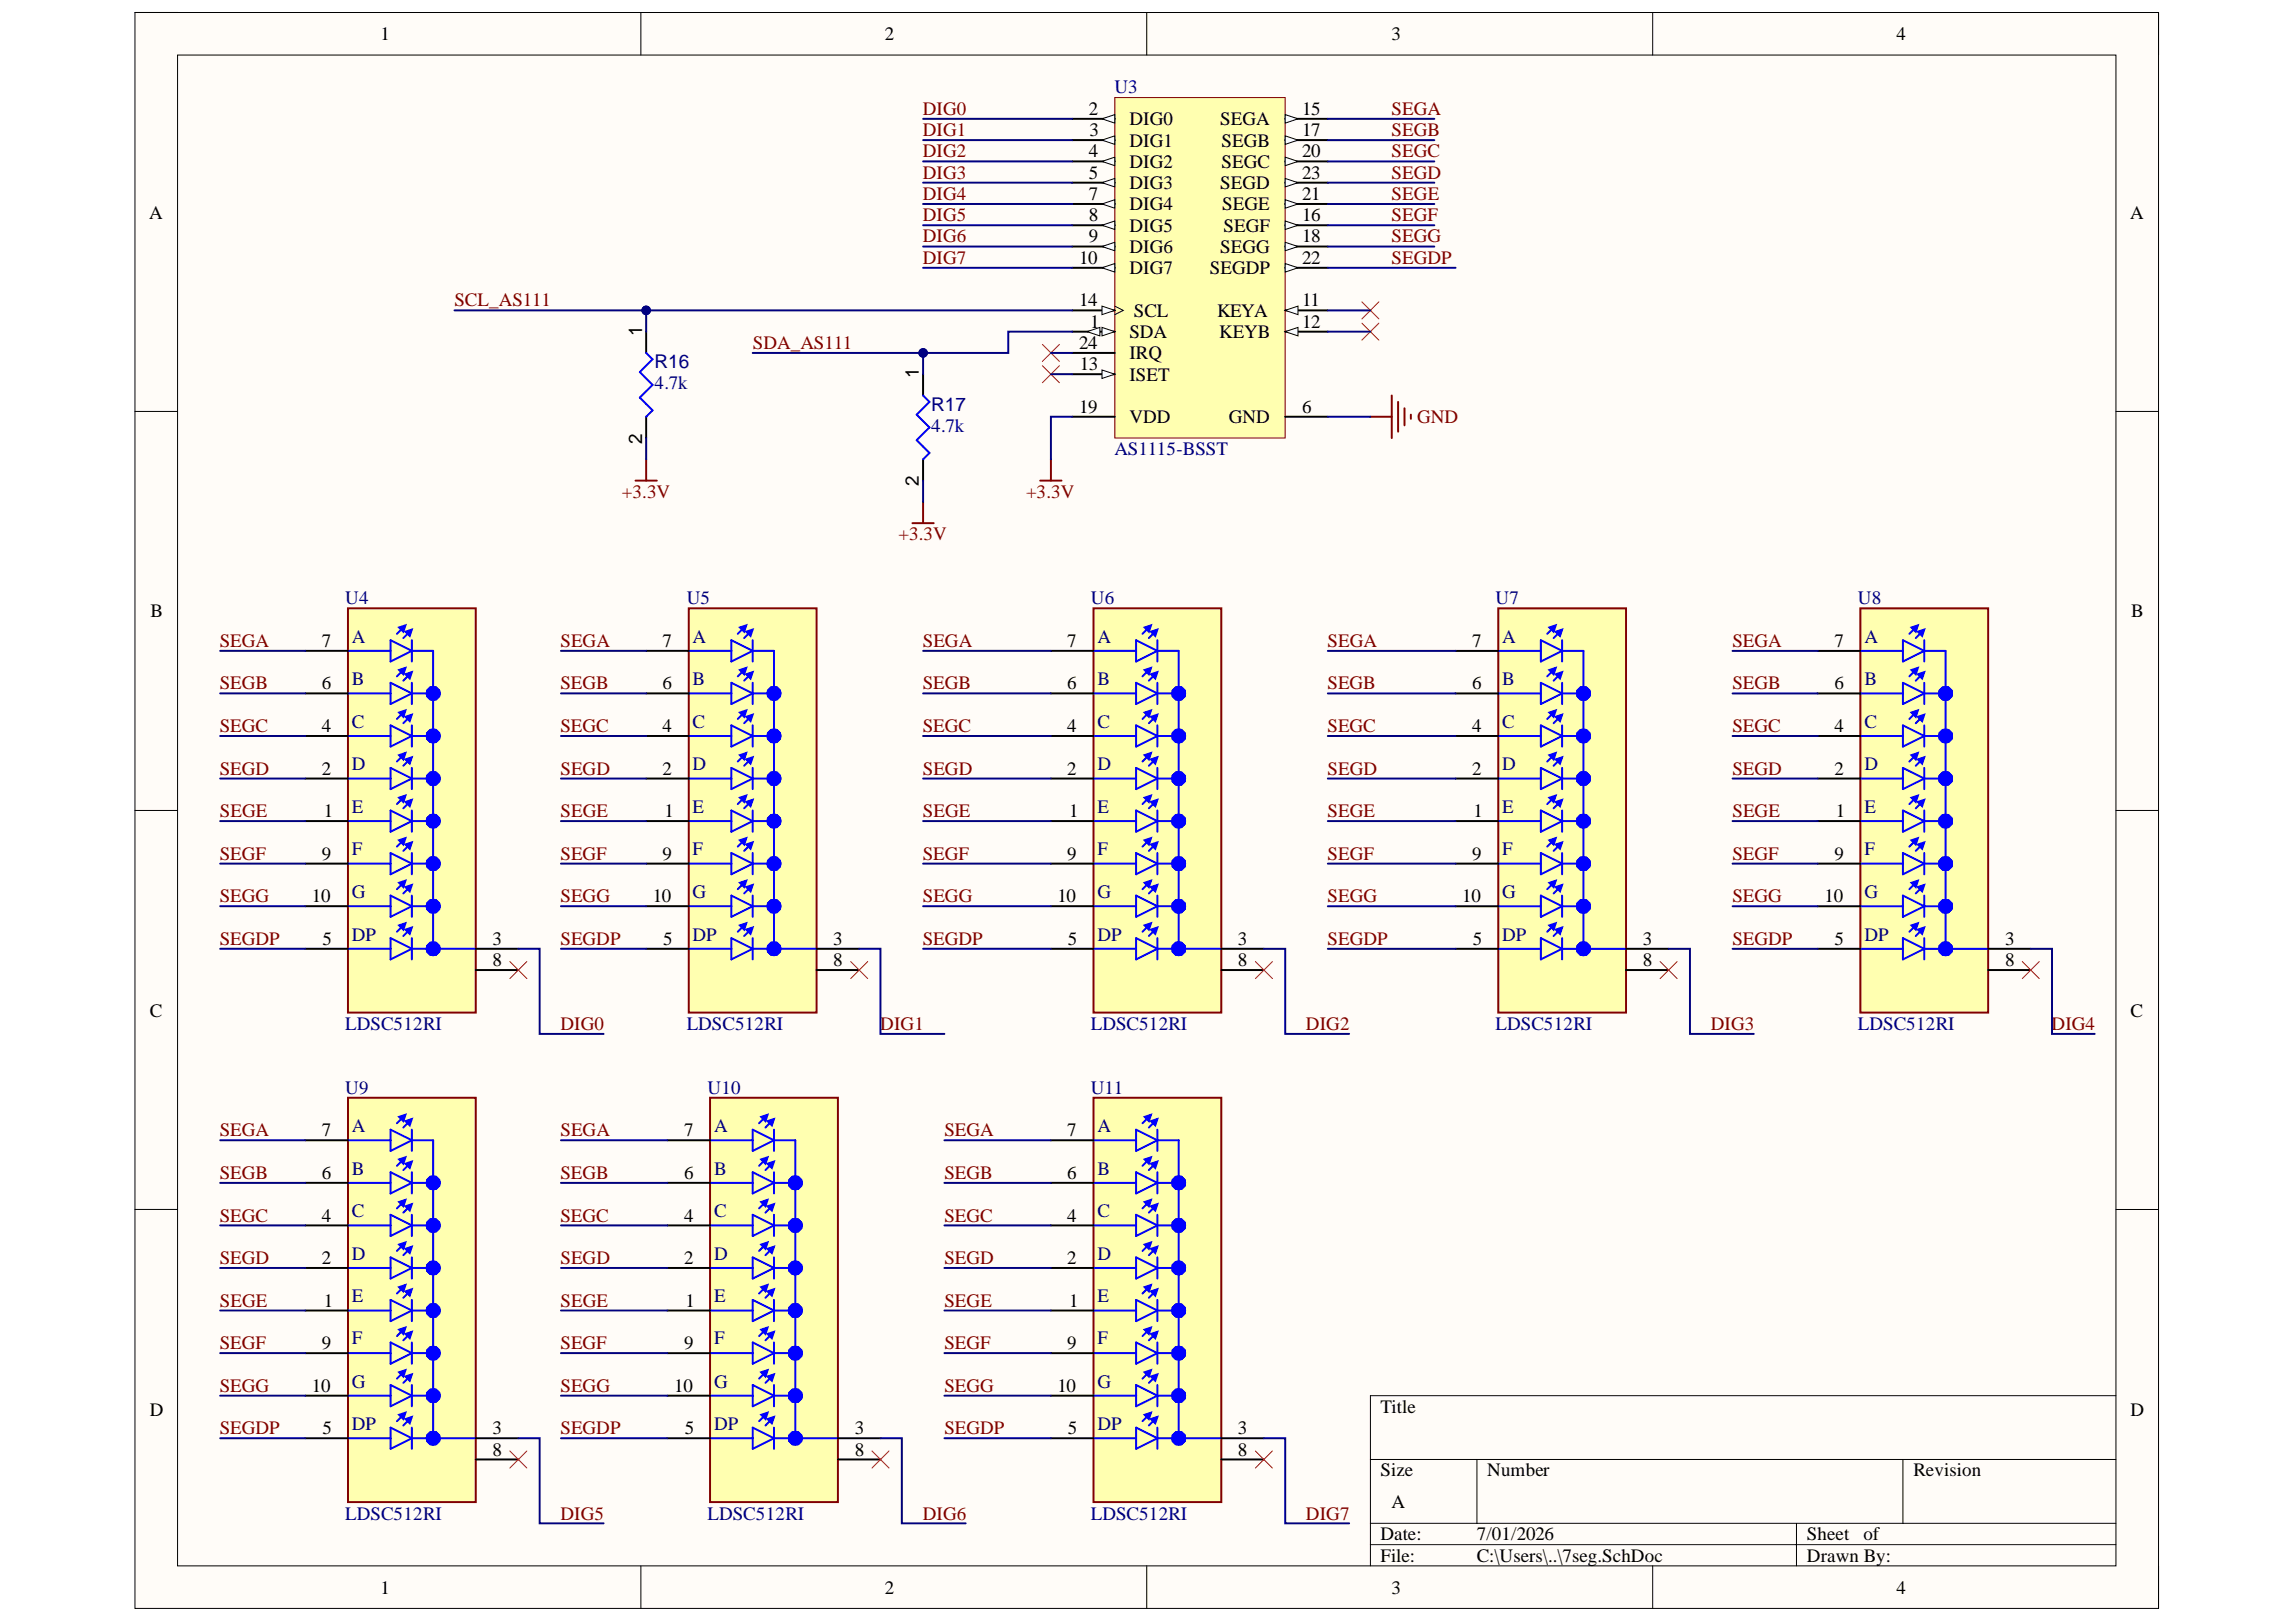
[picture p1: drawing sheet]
<svg xmlns="http://www.w3.org/2000/svg" width="297mm" height="210mm" viewBox="0 0 297 210" stroke-linecap="round" stroke-linejoin="round" font-family="sans-serif">
<defs><g id="words">
<g font-size="2.5">
<text x="49.2" y="5.2">1</text>
<text x="114.5" y="5.2">2</text>
<text x="180" y="5.2">3</text>
<text x="245.4" y="5.2">4</text>
<text x="140.9" y="14.9">2</text>
<text x="141" y="17.6">3</text>
<text x="146.1" y="16.2">DIG0</text>
<text x="157.9" y="16.2">SEGA</text>
<text x="168.5" y="14.9">15</text>
<text x="168.5" y="17.6">17</text>
<text x="140.9" y="20.4">4</text>
<text x="140.9" y="23.2">5</text>
<text x="146.1" y="19">DIG1</text>
<text x="146.1" y="21.7">DIG2</text>
<text x="158" y="19">SEGB</text>
<text x="158" y="21.7">SEGC</text>
<text x="168.5" y="20.4">20</text>
<text x="168.5" y="23.2">23</text>
<text x="19.3" y="28.3">A</text>
<text x="140.9" y="25.9">7</text>
<text x="140.9" y="28.7">8</text>
<text x="146.1" y="24.5">DIG3</text>
<text x="146.1" y="27.2">DIG4</text>
<text x="157.9" y="24.5">SEGD</text>
<text x="158.1" y="27.2">SEGE</text>
<text x="168.5" y="28.7">16</text>
<text x="168.5" y="25.9">21</text>
<text x="275.6" y="28.3">A</text>
<text x="139.6" y="34.1">10</text>
<text x="140.9" y="31.4">9</text>
<text x="146.1" y="30">DIG5</text>
<text x="146.1" y="32.8">DIG6</text>
<text x="146.1" y="35.5">DIG7</text>
<text x="156.5" y="35.5">SEGDP</text>
<text x="157.9" y="32.8">SEGG</text>
<text x="158.3" y="30">SEGF</text>
<text x="168.5" y="31.4">18</text>
<text x="168.5" y="34.1">22</text>
<text x="139.6" y="39.6">14</text>
<text x="146.7" y="41">SCL</text>
<text x="157.5" y="41">KEYA</text>
<text x="168.5" y="39.6">11</text>
<text x="83.1" y="43.4" transform="rotate(-90 83.1 43.4)">1</text>
<text x="139.6" y="45.1">24</text>
<text x="139.7" y="47.9">13</text>
<text x="141" y="42.4">1</text>
<text x="146.1" y="43.8">SDA</text>
<text x="146.1" y="46.5">IRQ</text>
<text x="157.7" y="43.8">KEYB</text>
<text x="168.5" y="42.4">12</text>
<text x="118.9" y="48.9" transform="rotate(-90 118.9 48.9)">1</text>
<text x="139.6" y="53.4">19</text>
<text x="146.1" y="49.3">ISET</text>
<text x="168.5" y="53.4">6</text>
<text x="83.1" y="57.4" transform="rotate(-90 83.1 57.4)">2</text>
<text x="146.1" y="54.8">VDD</text>
<text x="159" y="54.8">GND</text>
<text x="118.9" y="62.9" transform="rotate(-90 118.9 62.9)">2</text>
<text x="19.5" y="79.9">B</text>
<text x="41.6" y="83.7">7</text>
<text x="85.7" y="83.7">7</text>
<text x="138.1" y="83.7">7</text>
<text x="190.4" y="83.7">7</text>
<text x="237.3" y="83.7">7</text>
<text x="275.7" y="79.9">B</text>
<text x="41.6" y="89.2">6</text>
<text x="85.7" y="89.2">6</text>
<text x="138.1" y="89.2">6</text>
<text x="190.4" y="89.2">6</text>
<text x="237.3" y="89.2">6</text>
<text x="41.6" y="94.7">4</text>
<text x="85.7" y="94.7">4</text>
<text x="138.1" y="94.7">4</text>
<text x="190.4" y="94.7">4</text>
<text x="237.3" y="94.7">4</text>
<text x="41.6" y="100.3">2</text>
<text x="85.7" y="100.3">2</text>
<text x="138.1" y="100.3">2</text>
<text x="190.4" y="100.3">2</text>
<text x="237.3" y="100.3">2</text>
<text x="41.9" y="105.8">1</text>
<text x="86" y="105.8">1</text>
<text x="138.3" y="105.8">1</text>
<text x="190.6" y="105.8">1</text>
<text x="237.5" y="105.8">1</text>
<text x="41.6" y="111.3">9</text>
<text x="85.7" y="111.3">9</text>
<text x="138.1" y="111.3">9</text>
<text x="190.4" y="111.3">9</text>
<text x="237.3" y="111.3">9</text>
<text x="40.4" y="116.8">10</text>
<text x="84.4" y="116.8">10</text>
<text x="136.8" y="116.8">10</text>
<text x="189.2" y="116.8">10</text>
<text x="236.1" y="116.8">10</text>
<text x="41.7" y="122.2">5</text>
<text x="63.7" y="122.2">3</text>
<text x="63.7" y="125">8</text>
<text x="85.8" y="122.2">5</text>
<text x="107.8" y="122.2">3</text>
<text x="107.8" y="125">8</text>
<text x="138.2" y="122.2">5</text>
<text x="160.2" y="122.2">3</text>
<text x="160.2" y="125">8</text>
<text x="190.5" y="122.2">5</text>
<text x="212.5" y="122.2">3</text>
<text x="212.5" y="125">8</text>
<text x="237.3" y="122.2">5</text>
<text x="259.4" y="122.2">3</text>
<text x="259.4" y="125">8</text>
<text x="19.4" y="131.5">C</text>
<text x="275.6" y="131.5">C</text>
<text x="41.6" y="147">7</text>
<text x="88.5" y="147">7</text>
<text x="138.1" y="147">7</text>
<text x="41.6" y="152.5">6</text>
<text x="88.5" y="152.5">6</text>
<text x="138.1" y="152.5">6</text>
<text x="41.6" y="158.1">4</text>
<text x="88.5" y="158.1">4</text>
<text x="138.1" y="158.1">4</text>
<text x="41.6" y="163.6">2</text>
<text x="88.5" y="163.6">2</text>
<text x="138.1" y="163.6">2</text>
<text x="41.9" y="169.1">1</text>
<text x="88.7" y="169.1">1</text>
<text x="138.3" y="169.1">1</text>
<text x="41.6" y="174.6">9</text>
<text x="88.5" y="174.6">9</text>
<text x="138.1" y="174.6">9</text>
<text x="19.4" y="183.2">D</text>
<text x="40.4" y="180.1">10</text>
<text x="41.7" y="185.6">5</text>
<text x="63.7" y="185.6">3</text>
<text x="87.2" y="180.1">10</text>
<text x="88.6" y="185.6">5</text>
<text x="110.6" y="185.6">3</text>
<text x="136.8" y="180.1">10</text>
<text x="138.2" y="185.6">5</text>
<text x="160.2" y="185.6">3</text>
<text x="178.6" y="182.9">Title</text>
<text x="275.6" y="183.2">D</text>
<text x="63.7" y="188.4">8</text>
<text x="110.6" y="188.4">8</text>
<text x="160.2" y="188.4">8</text>
<text x="178.6" y="191.1">Size</text>
<text x="192.4" y="191.1">Number</text>
<text x="247.6" y="191.1">Revision</text>
<text x="180" y="195.2">A</text>
<text x="178.6" y="199.4">Date:</text>
<text x="178.6" y="202.1">File:</text>
<text x="191" y="199.4">7/01/2026</text>
<text x="191" y="202.1">C:\Users\..\7seg.SchDoc</text>
<text x="233.8" y="199.4">Sheet</text>
<text x="233.8" y="202.1">Drawn By:</text>
<text x="241.1" y="199.4">of</text>
<text x="49.2" y="206.3">1</text>
<text x="114.5" y="206.3">2</text>
<text x="180" y="206.3">3</text>
<text x="245.4" y="206.3">4</text>
</g>
<g font-size="2.5" fill="#800000">
<text x="119.4" y="14.9">DIG0</text>
<text x="119.4" y="17.6">DIG1</text>
<text x="180" y="14.9">SEGA</text>
<text x="180" y="17.6">SEGB</text>
<text x="119.4" y="20.4">DIG2</text>
<text x="119.4" y="23.2">DIG3</text>
<text x="180" y="20.4">SEGC</text>
<text x="180" y="23.2">SEGD</text>
<text x="119.4" y="25.9">DIG4</text>
<text x="119.4" y="28.7">DIG5</text>
<text x="180" y="28.7">SEGF</text>
<text x="180" y="25.9">SEGE</text>
<text x="119.4" y="31.4">DIG6</text>
<text x="119.4" y="34.1">DIG7</text>
<text x="180" y="31.4">SEGG</text>
<text x="180" y="34.1">SEGDP</text>
<text x="58.8" y="39.6">SCL_AS111</text>
<text x="97.4" y="45.1">SDA_AS111</text>
<text x="183.3" y="54.8">GND</text>
<text x="80.5" y="64.4">+3.3V</text>
<text x="132.7" y="64.4">+3.3V</text>
<text x="116.2" y="69.9">+3.3V</text>
<text x="28.4" y="83.7">SEGA</text>
<text x="72.5" y="83.7">SEGA</text>
<text x="119.4" y="83.7">SEGA</text>
<text x="171.8" y="83.7">SEGA</text>
<text x="224.1" y="83.7">SEGA</text>
<text x="28.4" y="89.2">SEGB</text>
<text x="72.5" y="89.2">SEGB</text>
<text x="119.4" y="89.2">SEGB</text>
<text x="171.8" y="89.2">SEGB</text>
<text x="224.1" y="89.2">SEGB</text>
<text x="28.4" y="94.7">SEGC</text>
<text x="72.5" y="94.7">SEGC</text>
<text x="119.4" y="94.7">SEGC</text>
<text x="171.8" y="94.7">SEGC</text>
<text x="224.1" y="94.7">SEGC</text>
<text x="28.4" y="100.3">SEGD</text>
<text x="72.5" y="100.3">SEGD</text>
<text x="119.4" y="100.3">SEGD</text>
<text x="171.8" y="100.3">SEGD</text>
<text x="224.1" y="100.3">SEGD</text>
<text x="28.4" y="105.8">SEGE</text>
<text x="72.5" y="105.8">SEGE</text>
<text x="119.4" y="105.8">SEGE</text>
<text x="171.8" y="105.8">SEGE</text>
<text x="224.1" y="105.8">SEGE</text>
<text x="28.4" y="111.3">SEGF</text>
<text x="72.5" y="111.3">SEGF</text>
<text x="119.4" y="111.3">SEGF</text>
<text x="171.8" y="111.3">SEGF</text>
<text x="224.1" y="111.3">SEGF</text>
<text x="28.4" y="116.8">SEGG</text>
<text x="72.5" y="116.8">SEGG</text>
<text x="119.4" y="116.8">SEGG</text>
<text x="171.8" y="116.8">SEGG</text>
<text x="224.1" y="116.8">SEGG</text>
<text x="28.4" y="122.2">SEGDP</text>
<text x="72.5" y="122.2">SEGDP</text>
<text x="119.4" y="122.2">SEGDP</text>
<text x="171.8" y="122.2">SEGDP</text>
<text x="224.1" y="122.2">SEGDP</text>
<text x="72.5" y="133.2">DIG0</text>
<text x="113.9" y="133.2">DIG1</text>
<text x="169" y="133.2">DIG2</text>
<text x="221.3" y="133.2">DIG3</text>
<text x="265.4" y="133.2">DIG4</text>
<text x="28.4" y="147">SEGA</text>
<text x="72.5" y="147">SEGA</text>
<text x="122.2" y="147">SEGA</text>
<text x="28.4" y="152.5">SEGB</text>
<text x="72.5" y="152.5">SEGB</text>
<text x="122.2" y="152.5">SEGB</text>
<text x="28.4" y="158.1">SEGC</text>
<text x="72.5" y="158.1">SEGC</text>
<text x="122.2" y="158.1">SEGC</text>
<text x="28.4" y="163.6">SEGD</text>
<text x="72.5" y="163.6">SEGD</text>
<text x="122.2" y="163.6">SEGD</text>
<text x="28.4" y="169.1">SEGE</text>
<text x="72.5" y="169.1">SEGE</text>
<text x="122.2" y="169.1">SEGE</text>
<text x="28.4" y="174.6">SEGF</text>
<text x="72.5" y="174.6">SEGF</text>
<text x="122.2" y="174.6">SEGF</text>
<text x="28.4" y="180.1">SEGG</text>
<text x="28.4" y="185.6">SEGDP</text>
<text x="72.5" y="180.1">SEGG</text>
<text x="72.5" y="185.6">SEGDP</text>
<text x="122.2" y="180.1">SEGG</text>
<text x="122.2" y="185.6">SEGDP</text>
<text x="72.5" y="196.6">DIG5</text>
<text x="119.4" y="196.6">DIG6</text>
<text x="169" y="196.6">DIG7</text>
</g>
<g font-size="2.5" fill="#000080">
<text x="144.2" y="12.1">U3</text>
<text x="84.7" y="47.7">R16</text>
<text x="84.7" y="50.4">4.7k</text>
<text x="120.5" y="53.2">R17</text>
<text x="120.5" y="55.9">4.7k</text>
<text x="144.2" y="58.9">AS1115-BSST</text>
<text x="44.7" y="78.2">U4</text>
<text x="45.5" y="83.2">A</text>
<text x="88.8" y="78.2">U5</text>
<text x="89.6" y="83.2">A</text>
<text x="141.1" y="78.2">U6</text>
<text x="142" y="83.2">A</text>
<text x="193.5" y="78.2">U7</text>
<text x="194.3" y="83.2">A</text>
<text x="240.4" y="78.2">U8</text>
<text x="241.2" y="83.2">A</text>
<text x="45.5" y="88.7">B</text>
<text x="89.6" y="88.7">B</text>
<text x="142" y="88.7">B</text>
<text x="194.3" y="88.7">B</text>
<text x="241.2" y="88.7">B</text>
<text x="45.5" y="94.2">C</text>
<text x="89.6" y="94.2">C</text>
<text x="142" y="94.2">C</text>
<text x="194.3" y="94.2">C</text>
<text x="241.2" y="94.2">C</text>
<text x="45.5" y="99.7">D</text>
<text x="89.6" y="99.7">D</text>
<text x="142" y="99.7">D</text>
<text x="194.3" y="99.7">D</text>
<text x="241.2" y="99.7">D</text>
<text x="45.5" y="105.2">E</text>
<text x="89.6" y="105.2">E</text>
<text x="142" y="105.2">E</text>
<text x="194.3" y="105.2">E</text>
<text x="241.2" y="105.2">E</text>
<text x="45.5" y="110.7">F</text>
<text x="89.6" y="110.7">F</text>
<text x="142" y="110.7">F</text>
<text x="194.3" y="110.7">F</text>
<text x="241.2" y="110.7">F</text>
<text x="45.5" y="116.2">G</text>
<text x="89.6" y="116.2">G</text>
<text x="142" y="116.2">G</text>
<text x="194.3" y="116.2">G</text>
<text x="241.2" y="116.2">G</text>
<text x="45.5" y="121.7">DP</text>
<text x="89.6" y="121.7">DP</text>
<text x="142" y="121.7">DP</text>
<text x="194.3" y="121.7">DP</text>
<text x="241.2" y="121.7">DP</text>
<text x="44.7" y="133.2">LDSC512RI</text>
<text x="88.8" y="133.2">LDSC512RI</text>
<text x="141.1" y="133.2">LDSC512RI</text>
<text x="193.5" y="133.2">LDSC512RI</text>
<text x="240.4" y="133.2">LDSC512RI</text>
<text x="44.7" y="141.5">U9</text>
<text x="91.5" y="141.5">U10</text>
<text x="141.1" y="141.5">U11</text>
<text x="45.5" y="146.5">A</text>
<text x="92.4" y="146.5">A</text>
<text x="142" y="146.5">A</text>
<text x="45.5" y="152">B</text>
<text x="92.4" y="152">B</text>
<text x="142" y="152">B</text>
<text x="45.5" y="157.5">C</text>
<text x="92.4" y="157.5">C</text>
<text x="142" y="157.5">C</text>
<text x="45.5" y="163">D</text>
<text x="92.4" y="163">D</text>
<text x="142" y="163">D</text>
<text x="45.5" y="168.5">E</text>
<text x="45.5" y="174">F</text>
<text x="92.4" y="168.5">E</text>
<text x="92.4" y="174">F</text>
<text x="142" y="168.5">E</text>
<text x="142" y="174">F</text>
<text x="45.5" y="179.6">G</text>
<text x="92.4" y="179.6">G</text>
<text x="142" y="179.6">G</text>
<text x="45.5" y="185.1">DP</text>
<text x="92.4" y="185.1">DP</text>
<text x="142" y="185.1">DP</text>
<text x="44.7" y="196.6">LDSC512RI</text>
<text x="91.5" y="196.6">LDSC512RI</text>
<text x="141.1" y="196.6">LDSC512RI</text>
</g>
</g></defs>
<path d="M17.5 1.6h261.8v206.5h-261.8z" fill-rule="evenodd" fill="#fffcf8"/>
<path d="M17.5 1.6h261.8v206.5h-261.8z" fill="none" stroke="#000" stroke-width=".13"/>
<path d="M23 7.1h250.7v195.5h-250.7z" fill-rule="evenodd" fill="#fffcf8"/>
<g fill="none" stroke="#000" stroke-width=".13">
<path d="M17.5 1.6h5.5M23 7.1h250.7v195.5h-250.7zM82.9 1.6v5.5M148.4 1.6v5.5M213.8 1.6v5.5M273.7 1.6h5.6v5.5M17.5 53.2h5.5M273.7 53.2h5.6M17.5 104.9h5.5M273.7 104.9h5.6M17.5 156.5h5.5M273.7 156.5h5.6"/>
<path d="M177.3 188.9h96.4M177.3 197.1h96.4M177.3 199.9h96.4M191.1 188.9v8.2M232.4 197.1v5.5M246.2 188.9v8.2M273.7 180.6h-96.4v22M82.9 202.6v5.5M148.4 202.6v5.5M213.8 202.6v5.5M279.3 202.6v5.5"/>
</g>
<path d="M144.2 12.6h22.1v44.1h-22.1z" fill-rule="evenodd" fill="#ffffb0"/>
<path d="M144.2 12.6h22.1v44.1h-22.1z" fill="none" stroke="#800000" stroke-width=".13"/>
<path d="M138.7 42.9h5.5" fill="none" stroke="#000" stroke-width=".25"/>
<path d="M142.6 42.4l1.6 .5-1.6 .6z" fill="#f8fcff"/>
<path d="M142.6 42.4l1.6 .5-1.6 .6z" fill="none" stroke="#000" stroke-width=".13"/>
<path d="M140.6 42.9l1.7-.5v1.1z" fill="#f8fcff"/>
<path d="M140.6 42.9l1.7-.5v1.1z" fill="none" stroke="#000" stroke-width=".13"/>
<path d="M138.7 15.4h5.5" fill="none" stroke="#000" stroke-width=".25"/>
<path d="M142.6 15.4l1.6-.6v1.1z" fill="#f8fcff"/>
<path d="M142.6 15.4l1.6-.6v1.1z" fill="none" stroke="#000" stroke-width=".13"/>
<path d="M138.7 18.1h5.5" fill="none" stroke="#000" stroke-width=".25"/>
<path d="M142.6 18.1l1.6-.5v1.1z" fill="#f8fcff"/>
<path d="M142.6 18.1l1.6-.5v1.1z" fill="none" stroke="#000" stroke-width=".13"/>
<path d="M138.7 20.9h5.5" fill="none" stroke="#000" stroke-width=".25"/>
<path d="M142.6 20.9l1.6-.6v1.1z" fill="#f8fcff"/>
<path d="M142.6 20.9l1.6-.6v1.1z" fill="none" stroke="#000" stroke-width=".13"/>
<path d="M138.7 23.6h5.5" fill="none" stroke="#000" stroke-width=".25"/>
<path d="M142.6 23.6l1.6-.5v1.1z" fill="#f8fcff"/>
<path d="M142.6 23.6l1.6-.5v1.1z" fill="none" stroke="#000" stroke-width=".13"/>
<path d="M138.7 26.4h5.5M166.3 53.9h5.5" fill="none" stroke="#000" stroke-width=".25"/>
<path d="M142.6 26.4l1.6-.6v1.1z" fill="#f8fcff"/>
<path d="M142.6 26.4l1.6-.6v1.1z" fill="none" stroke="#000" stroke-width=".13"/>
<path d="M138.7 29.1h5.5" fill="none" stroke="#000" stroke-width=".25"/>
<path d="M142.6 29.1l1.6-.5v1.1z" fill="#f8fcff"/>
<path d="M142.6 29.1l1.6-.5v1.1z" fill="none" stroke="#000" stroke-width=".13"/>
<path d="M138.7 31.9h5.5" fill="none" stroke="#000" stroke-width=".25"/>
<path d="M142.6 31.9l1.6-.5v1.1z" fill="#f8fcff"/>
<path d="M142.6 31.9l1.6-.5v1.1z" fill="none" stroke="#000" stroke-width=".13"/>
<path d="M138.7 34.7h5.5" fill="none" stroke="#000" stroke-width=".25"/>
<path d="M142.6 34.7l1.6-.6v1.1z" fill="#f8fcff"/>
<path d="M142.6 34.7l1.6-.6v1.1z" fill="none" stroke="#000" stroke-width=".13"/>
<path d="M166.3 40.2h5.5" fill="none" stroke="#000" stroke-width=".25"/>
<path d="M166.3 40.2l1.6-.6v1.1z" fill="#f8fcff"/>
<path d="M166.3 40.2l1.6-.6v1.1z" fill="none" stroke="#000" stroke-width=".13"/>
<path d="M166.3 42.9h5.5" fill="none" stroke="#000" stroke-width=".25"/>
<path d="M166.3 42.9l1.6-.5v1.1z" fill="#f8fcff"/>
<path d="M166.3 42.9l1.6-.5v1.1z" fill="none" stroke="#000" stroke-width=".13"/>
<path d="M138.7 48.4h5.5" fill="none" stroke="#000" stroke-width=".25"/>
<path d="M142.6 47.9l1.6 .5-1.6 .6z" fill="#f8fcff"/>
<path d="M142.6 47.9l1.6 .5-1.6 .6z" fill="none" stroke="#000" stroke-width=".13"/>
<path d="M138.7 40.2h5.5" fill="none" stroke="#000" stroke-width=".25"/>
<path d="M142.6 39.6l1.6 .6-1.6 .5z" fill="#f8fcff"/>
<path d="M142.6 39.6l1.6 .6-1.6 .5zM144.2 39.6l1.1 .6-1.1 .5" fill="none" stroke="#000" stroke-width=".13"/>
<path d="M166.3 15.4h5.5" fill="none" stroke="#000" stroke-width=".25"/>
<path d="M166.3 14.8l1.6 .6-1.6 .5z" fill="#f8fcff"/>
<path d="M166.3 14.8l1.6 .6-1.6 .5z" fill="none" stroke="#000" stroke-width=".13"/>
<path d="M166.3 29.1h5.5" fill="none" stroke="#000" stroke-width=".25"/>
<path d="M166.3 28.6l1.6 .5-1.6 .6z" fill="#f8fcff"/>
<path d="M166.3 28.6l1.6 .5-1.6 .6z" fill="none" stroke="#000" stroke-width=".13"/>
<path d="M166.3 18.1h5.5" fill="none" stroke="#000" stroke-width=".25"/>
<path d="M166.3 17.6l1.6 .5-1.6 .6z" fill="#f8fcff"/>
<path d="M166.3 17.6l1.6 .5-1.6 .6z" fill="none" stroke="#000" stroke-width=".13"/>
<path d="M166.3 31.9h5.5" fill="none" stroke="#000" stroke-width=".25"/>
<path d="M166.3 31.4l1.6 .5-1.6 .6z" fill="#f8fcff"/>
<path d="M166.3 31.4l1.6 .5-1.6 .6z" fill="none" stroke="#000" stroke-width=".13"/>
<path d="M166.3 20.9h5.5M138.7 53.9h5.5" fill="none" stroke="#000" stroke-width=".25"/>
<path d="M166.3 20.3l1.6 .6-1.6 .5z" fill="#f8fcff"/>
<path d="M166.3 20.3l1.6 .6-1.6 .5z" fill="none" stroke="#000" stroke-width=".13"/>
<path d="M166.3 26.4h5.5" fill="none" stroke="#000" stroke-width=".25"/>
<path d="M166.3 25.8l1.6 .6-1.6 .5z" fill="#f8fcff"/>
<path d="M166.3 25.8l1.6 .6-1.6 .5z" fill="none" stroke="#000" stroke-width=".13"/>
<path d="M166.3 34.7h5.5" fill="none" stroke="#000" stroke-width=".25"/>
<path d="M166.3 34.1l1.6 .6-1.6 .5z" fill="#f8fcff"/>
<path d="M166.3 34.1l1.6 .6-1.6 .5z" fill="none" stroke="#000" stroke-width=".13"/>
<path d="M166.3 23.6h5.5" fill="none" stroke="#000" stroke-width=".25"/>
<path d="M166.3 23.1l1.6 .5-1.6 .6z" fill="#f8fcff"/>
<path d="M166.3 23.1l1.6 .5-1.6 .6z" fill="none" stroke="#000" stroke-width=".13"/>
<path d="M138.7 45.7h5.5" fill="none" stroke="#000" stroke-width=".25"/>
<path d="M45 78.7h16.6v52.3h-16.6z" fill-rule="evenodd" fill="#ffffb0"/>
<path d="M45 78.7h16.6v52.3h-16.6z" fill="none" stroke="#800000" stroke-width=".25"/>
<g fill="none" stroke="#00f" stroke-width=".25">
<path d="M45 84.2h5.5M45 89.7h5.5M45 95.2h5.5M50.5 82.8l2.8 1.4-2.8 1.4zM50.5 88.4l2.8 1.3-2.8 1.4zM50.5 93.9l2.8 1.3-2.8 1.4zM50.5 99.4l2.8 1.4-2.8 1.3zM51.9 81.5l-.5 .5M51.9 87l-.5 .5M51.9 92.5l-.5 .5M51.9 98l-.5 .5M52.7 82l-.5 .6"/>
<path d="M52.7 87.5l-.5 .6M52.7 93l-.5 .6M52.7 98.5l-.5 .6M53.3 82.8v2.8M53.3 88.4v2.7M53.3 93.9v2.7M53.3 99.4v2.7M53.3 84.2h2.7v38.6M53.3 89.7h2.7M53.3 95.2h2.7M45 100.8h5.5M45 106.3h5.5"/>
<path d="M45 111.8h5.5M45 117.3h5.5M50.5 104.9l2.8 1.4-2.8 1.3zM50.5 110.4l2.8 1.4-2.8 1.3zM50.5 115.9l2.8 1.4-2.8 1.3zM51.9 103.5l-.5 .6M51.9 109l-.5 .6M51.9 114.5l-.5 .6M52.7 104.1l-.5 .5M52.7 109.6l-.5 .5M52.7 115.1l-.5 .5M53.3 104.9v2.7"/>
<path d="M53.3 110.4v2.7M53.3 115.9v2.7M53.3 100.8h2.7M53.3 106.3h2.7M53.3 111.8h2.7M53.3 117.3h2.7M45 122.8h5.5M50.5 121.4l2.8 1.4-2.8 1.4zM51.9 120l-.5 .6M52.7 120.6l-.5 .5M53.3 121.4v2.8M53.3 122.8h8.3"/>
</g>
<path d="M52.5 81.7l.8-.2-.3 .8z" fill="#00f"/>
<path d="M52.5 81.7l.8-.2-.3 .8z" fill="none" stroke="#00f" stroke-width=".25"/>
<path d="M51.6 81.2l.9-.3-.3 .8z" fill="#00f"/>
<path d="M51.6 81.2l.9-.3-.3 .8z" fill="none" stroke="#00f" stroke-width=".25"/>
<path d="M52.5 87.3l.8-.3-.3 .8z" fill="#00f"/>
<path d="M52.5 87.3l.8-.3-.3 .8z" fill="none" stroke="#00f" stroke-width=".25"/>
<path d="M51.6 86.7l.9-.3-.3 .9z" fill="#00f"/>
<path d="M51.6 86.7l.9-.3-.3 .9z" fill="none" stroke="#00f" stroke-width=".25"/>
<path d="M52.5 92.8l.8-.3-.3 .8z" fill="#00f"/>
<path d="M52.5 92.8l.8-.3-.3 .8z" fill="none" stroke="#00f" stroke-width=".25"/>
<path d="M51.6 92.2l.9-.3-.3 .9z" fill="#00f"/>
<path d="M51.6 92.2l.9-.3-.3 .9z" fill="none" stroke="#00f" stroke-width=".25"/>
<path d="M52.5 98.3l.8-.3-.3 .8z" fill="#00f"/>
<path d="M52.5 98.3l.8-.3-.3 .8z" fill="none" stroke="#00f" stroke-width=".25"/>
<path d="M51.6 97.7l.9-.3-.3 .9z" fill="#00f"/>
<path d="M51.6 97.7l.9-.3-.3 .9z" fill="none" stroke="#00f" stroke-width=".25"/>
<path d="M52.5 103.8l.8-.3-.3 .8z" fill="#00f"/>
<path d="M52.5 103.8l.8-.3-.3 .8z" fill="none" stroke="#00f" stroke-width=".25"/>
<path d="M51.6 103.2l.9-.2-.3 .8z" fill="#00f"/>
<path d="M51.6 103.2l.9-.2-.3 .8z" fill="none" stroke="#00f" stroke-width=".25"/>
<path d="M52.5 109.3l.8-.3-.3 .8z" fill="#00f"/>
<path d="M52.5 109.3l.8-.3-.3 .8z" fill="none" stroke="#00f" stroke-width=".25"/>
<path d="M51.6 108.7l.9-.2-.3 .8z" fill="#00f"/>
<path d="M51.6 108.7l.9-.2-.3 .8z" fill="none" stroke="#00f" stroke-width=".25"/>
<path d="M52.5 114.8l.8-.3-.3 .8z" fill="#00f"/>
<path d="M52.5 114.8l.8-.3-.3 .8z" fill="none" stroke="#00f" stroke-width=".25"/>
<path d="M51.6 114.2l.9-.2-.3 .8z" fill="#00f"/>
<path d="M51.6 114.2l.9-.2-.3 .8z" fill="none" stroke="#00f" stroke-width=".25"/>
<path d="M52.5 120.3l.8-.3-.3 .9z" fill="#00f"/>
<path d="M52.5 120.3l.8-.3-.3 .9z" fill="none" stroke="#00f" stroke-width=".25"/>
<path d="M51.6 119.8l.9-.3-.3 .8z" fill="#00f"/>
<path d="M51.6 119.8l.9-.3-.3 .8z" fill="none" stroke="#00f" stroke-width=".25"/>
<g fill="none" stroke="#00f" stroke-width="1.4">
<circle cx="56" cy="89.7" r=".28"/>
<circle cx="56" cy="95.2" r=".28"/>
<circle cx="56" cy="117.3" r=".28"/>
<circle cx="56" cy="111.8" r=".28"/>
<circle cx="56" cy="100.8" r=".28"/>
<circle cx="56" cy="106.3" r=".28"/>
<circle cx="56" cy="122.8" r=".28"/>
</g>
<path d="M39.5 84.2h5.5M39.5 89.7h5.5M39.5 95.2h5.5M39.5 100.8h5.5M39.5 106.3h5.5M39.5 111.8h5.5M39.5 117.3h5.5M39.5 122.8h5.5M61.6 122.8h5.5M61.6 125.5h5.5" fill="none" stroke="#000" stroke-width=".25"/>
<path d="M89.1 78.7h16.5v52.3h-16.5z" fill-rule="evenodd" fill="#ffffb0"/>
<path d="M89.1 78.7h16.5v52.3h-16.5z" fill="none" stroke="#800000" stroke-width=".25"/>
<g fill="none" stroke="#00f" stroke-width=".25">
<path d="M89.1 84.2h5.5M89.1 89.7h5.5M89.1 95.2h5.5M94.6 82.8l2.8 1.4-2.8 1.4zM94.6 88.4l2.8 1.3-2.8 1.4zM94.6 93.9l2.8 1.3-2.8 1.4zM94.6 99.4l2.8 1.4-2.8 1.3zM96 81.5l-.6 .5M96 87l-.6 .5M96 92.5l-.6 .5M96 98l-.6 .5M96.8 82l-.5 .6"/>
<path d="M96.8 87.5l-.5 .6M96.8 93l-.5 .6M96.8 98.5l-.5 .6M97.4 82.8v2.8M97.4 88.4v2.7M97.4 93.9v2.7M97.4 99.4v2.7M97.4 84.2h2.7v38.6M97.4 89.7h2.7M97.4 95.2h2.7M89.1 100.8h5.5M89.1 106.3h5.5"/>
<path d="M89.1 111.8h5.5M89.1 117.3h5.5M94.6 104.9l2.8 1.4-2.8 1.3zM94.6 110.4l2.8 1.4-2.8 1.3zM94.6 115.9l2.8 1.4-2.8 1.3zM96 103.5l-.6 .6M96 109l-.6 .6M96 114.5l-.6 .6M96.8 104.1l-.5 .5M96.8 109.6l-.5 .5M96.8 115.1l-.5 .5M97.4 104.9v2.7"/>
<path d="M97.4 110.4v2.7M97.4 115.9v2.7M97.4 100.8h2.7M97.4 106.3h2.7M97.4 111.8h2.7M97.4 117.3h2.7M89.1 122.8h5.5M94.6 121.4l2.8 1.4-2.8 1.4zM96 120l-.6 .6M96.8 120.6l-.5 .5M97.4 121.4v2.8M97.4 122.8h8.2"/>
</g>
<path d="M96.5 81.7l.9-.2-.3 .8z" fill="#00f"/>
<path d="M96.5 81.7l.9-.2-.3 .8z" fill="none" stroke="#00f" stroke-width=".25"/>
<path d="M95.7 81.2l.8-.3-.2 .8z" fill="#00f"/>
<path d="M95.7 81.2l.8-.3-.2 .8z" fill="none" stroke="#00f" stroke-width=".25"/>
<path d="M96.5 87.3l.9-.3-.3 .8z" fill="#00f"/>
<path d="M96.5 87.3l.9-.3-.3 .8z" fill="none" stroke="#00f" stroke-width=".25"/>
<path d="M95.7 86.7l.8-.3-.2 .9z" fill="#00f"/>
<path d="M95.7 86.7l.8-.3-.2 .9z" fill="none" stroke="#00f" stroke-width=".25"/>
<path d="M96.5 92.8l.9-.3-.3 .8z" fill="#00f"/>
<path d="M96.5 92.8l.9-.3-.3 .8z" fill="none" stroke="#00f" stroke-width=".25"/>
<path d="M95.7 92.2l.8-.3-.2 .9z" fill="#00f"/>
<path d="M95.7 92.2l.8-.3-.2 .9z" fill="none" stroke="#00f" stroke-width=".25"/>
<path d="M96.5 98.3l.9-.3-.3 .8z" fill="#00f"/>
<path d="M96.5 98.3l.9-.3-.3 .8z" fill="none" stroke="#00f" stroke-width=".25"/>
<path d="M95.7 97.7l.8-.3-.2 .9z" fill="#00f"/>
<path d="M95.7 97.7l.8-.3-.2 .9z" fill="none" stroke="#00f" stroke-width=".25"/>
<path d="M96.5 103.8l.9-.3-.3 .8z" fill="#00f"/>
<path d="M96.5 103.8l.9-.3-.3 .8z" fill="none" stroke="#00f" stroke-width=".25"/>
<path d="M95.7 103.2l.8-.2-.2 .8z" fill="#00f"/>
<path d="M95.7 103.2l.8-.2-.2 .8z" fill="none" stroke="#00f" stroke-width=".25"/>
<path d="M96.5 109.3l.9-.3-.3 .8z" fill="#00f"/>
<path d="M96.5 109.3l.9-.3-.3 .8z" fill="none" stroke="#00f" stroke-width=".25"/>
<path d="M95.7 108.7l.8-.2-.2 .8z" fill="#00f"/>
<path d="M95.7 108.7l.8-.2-.2 .8z" fill="none" stroke="#00f" stroke-width=".25"/>
<path d="M96.5 114.8l.9-.3-.3 .8z" fill="#00f"/>
<path d="M96.5 114.8l.9-.3-.3 .8z" fill="none" stroke="#00f" stroke-width=".25"/>
<path d="M95.7 114.2l.8-.2-.2 .8z" fill="#00f"/>
<path d="M95.7 114.2l.8-.2-.2 .8z" fill="none" stroke="#00f" stroke-width=".25"/>
<path d="M96.5 120.3l.9-.3-.3 .9z" fill="#00f"/>
<path d="M96.5 120.3l.9-.3-.3 .9z" fill="none" stroke="#00f" stroke-width=".25"/>
<path d="M95.7 119.8l.8-.3-.2 .8z" fill="#00f"/>
<path d="M95.7 119.8l.8-.3-.2 .8z" fill="none" stroke="#00f" stroke-width=".25"/>
<g fill="none" stroke="#00f" stroke-width="1.4">
<circle cx="100.1" cy="95.2" r=".28"/>
<circle cx="100.1" cy="89.7" r=".27"/>
<circle cx="100.1" cy="89.7" r=".28"/>
<circle cx="100.1" cy="117.3" r=".27"/>
<circle cx="100.1" cy="111.8" r=".27"/>
<circle cx="100.1" cy="100.8" r=".27"/>
<circle cx="100.1" cy="106.3" r=".27"/>
<circle cx="100.1" cy="106.3" r=".28"/>
<circle cx="100.1" cy="100.8" r=".28"/>
<circle cx="100.1" cy="122.8" r=".27"/>
<circle cx="100.1" cy="122.8" r=".28"/>
</g>
<path d="M83.6 84.2h5.5M83.6 89.7h5.5M83.6 95.2h5.5M83.6 100.8h5.5M83.6 106.3h5.5M83.6 111.8h5.5M83.6 117.3h5.5M83.6 122.8h5.5M105.6 122.8h5.6M105.6 125.5h5.6" fill="none" stroke="#000" stroke-width=".25"/>
<path d="M141.5 78.7h16.5v52.3h-16.5z" fill-rule="evenodd" fill="#ffffb0"/>
<path d="M141.5 78.7h16.5v52.3h-16.5z" fill="none" stroke="#800000" stroke-width=".25"/>
<g fill="none" stroke="#00f" stroke-width=".25">
<path d="M141.5 84.2h5.5M141.5 89.7h5.5M141.5 95.2h5.5M147 82.8l2.7 1.4-2.7 1.4zM147 88.4l2.7 1.3-2.7 1.4zM147 93.9l2.7 1.3-2.7 1.4zM147 99.4l2.7 1.4-2.7 1.3zM148.4 81.5l-.6 .5M148.4 87l-.6 .5M148.4 92.5l-.6 .5M148.4 98l-.6 .5M149.2 82l-.6 .6"/>
<path d="M149.2 87.5l-.6 .6M149.2 93l-.6 .6M149.2 98.5l-.6 .6M149.7 82.8v2.8M149.7 88.4v2.7M149.7 93.9v2.7M149.7 99.4v2.7M149.7 84.2h2.8v38.6M149.7 89.7h2.8M149.7 95.2h2.8M141.5 100.8h5.5M141.5 106.3h5.5"/>
<path d="M141.5 111.8h5.5M141.5 117.3h5.5M147 104.9l2.7 1.4-2.7 1.3zM147 110.4l2.7 1.4-2.7 1.3zM147 115.9l2.7 1.4-2.7 1.3zM148.4 103.5l-.6 .6M148.4 109l-.6 .6M148.4 114.5l-.6 .6M149.2 104.1l-.6 .5M149.2 109.6l-.6 .5M149.2 115.1l-.6 .5M149.7 104.9v2.7"/>
<path d="M149.7 110.4v2.7M149.7 115.9v2.7M149.7 100.8h2.8M149.7 106.3h2.8M149.7 111.8h2.8M149.7 117.3h2.8M141.5 122.8h5.5M147 121.4l2.7 1.4-2.7 1.4zM148.4 120l-.6 .6M149.2 120.6l-.6 .5M149.7 121.4v2.8M149.7 122.8h8.3"/>
</g>
<path d="M148.9 81.7l.8-.2-.2 .8z" fill="#00f"/>
<path d="M148.9 81.7l.8-.2-.2 .8z" fill="none" stroke="#00f" stroke-width=".25"/>
<path d="M148.1 81.2l.8-.3-.3 .8z" fill="#00f"/>
<path d="M148.1 81.2l.8-.3-.3 .8z" fill="none" stroke="#00f" stroke-width=".25"/>
<path d="M148.9 87.3l.8-.3-.2 .8z" fill="#00f"/>
<path d="M148.9 87.3l.8-.3-.2 .8z" fill="none" stroke="#00f" stroke-width=".25"/>
<path d="M148.1 86.7l.8-.3-.3 .9z" fill="#00f"/>
<path d="M148.1 86.7l.8-.3-.3 .9z" fill="none" stroke="#00f" stroke-width=".25"/>
<path d="M148.9 92.8l.8-.3-.2 .8z" fill="#00f"/>
<path d="M148.9 92.8l.8-.3-.2 .8z" fill="none" stroke="#00f" stroke-width=".25"/>
<path d="M148.1 92.2l.8-.3-.3 .9z" fill="#00f"/>
<path d="M148.1 92.2l.8-.3-.3 .9z" fill="none" stroke="#00f" stroke-width=".25"/>
<path d="M148.9 98.3l.8-.3-.2 .8z" fill="#00f"/>
<path d="M148.9 98.3l.8-.3-.2 .8z" fill="none" stroke="#00f" stroke-width=".25"/>
<path d="M148.1 97.7l.8-.3-.3 .9z" fill="#00f"/>
<path d="M148.1 97.7l.8-.3-.3 .9z" fill="none" stroke="#00f" stroke-width=".25"/>
<path d="M148.9 103.8l.8-.3-.2 .8z" fill="#00f"/>
<path d="M148.9 103.8l.8-.3-.2 .8z" fill="none" stroke="#00f" stroke-width=".25"/>
<path d="M148.1 103.2l.8-.2-.3 .8z" fill="#00f"/>
<path d="M148.1 103.2l.8-.2-.3 .8z" fill="none" stroke="#00f" stroke-width=".25"/>
<path d="M148.9 109.3l.8-.3-.2 .8z" fill="#00f"/>
<path d="M148.9 109.3l.8-.3-.2 .8z" fill="none" stroke="#00f" stroke-width=".25"/>
<path d="M148.1 108.7l.8-.2-.3 .8z" fill="#00f"/>
<path d="M148.1 108.7l.8-.2-.3 .8z" fill="none" stroke="#00f" stroke-width=".25"/>
<path d="M148.9 114.8l.8-.3-.2 .8z" fill="#00f"/>
<path d="M148.9 114.8l.8-.3-.2 .8z" fill="none" stroke="#00f" stroke-width=".25"/>
<path d="M148.1 114.2l.8-.2-.3 .8z" fill="#00f"/>
<path d="M148.1 114.2l.8-.2-.3 .8z" fill="none" stroke="#00f" stroke-width=".25"/>
<path d="M148.9 120.3l.8-.3-.2 .9z" fill="#00f"/>
<path d="M148.9 120.3l.8-.3-.2 .9z" fill="none" stroke="#00f" stroke-width=".25"/>
<path d="M148.1 119.8l.8-.3-.3 .8z" fill="#00f"/>
<path d="M148.1 119.8l.8-.3-.3 .8z" fill="none" stroke="#00f" stroke-width=".25"/>
<g fill="none" stroke="#00f" stroke-width="1.4">
<circle cx="152.5" cy="89.7" r=".28"/>
<circle cx="152.5" cy="95.2" r=".28"/>
<circle cx="152.5" cy="117.3" r=".28"/>
<circle cx="152.5" cy="111.8" r=".28"/>
<circle cx="152.5" cy="100.8" r=".28"/>
<circle cx="152.5" cy="106.3" r=".28"/>
<circle cx="152.5" cy="122.8" r=".28"/>
</g>
<path d="M136 84.2h5.5M136 89.7h5.5M136 95.2h5.5M136 100.8h5.5M136 106.3h5.5M136 111.8h5.5M136 117.3h5.5M136 122.8h5.5M158 122.8h5.5M158 125.5h5.5" fill="none" stroke="#000" stroke-width=".25"/>
<path d="M193.8 78.7h16.6v52.3h-16.6z" fill-rule="evenodd" fill="#ffffb0"/>
<path d="M193.8 78.7h16.6v52.3h-16.6z" fill="none" stroke="#800000" stroke-width=".25"/>
<g fill="none" stroke="#00f" stroke-width=".25">
<path d="M193.8 84.2h5.5M193.8 89.7h5.5M193.8 95.2h5.5M199.3 82.8l2.8 1.4-2.8 1.4zM199.3 88.4l2.8 1.3-2.8 1.4zM199.3 93.9l2.8 1.3-2.8 1.4zM199.3 99.4l2.8 1.4-2.8 1.3zM200.7 81.5l-.5 .5M200.7 87l-.5 .5M200.7 92.5l-.5 .5M200.7 98l-.5 .6M201.5 82l-.5 .6"/>
<path d="M201.5 87.5l-.5 .6M201.5 93l-.5 .6M201.5 98.6l-.5 .5M202.1 82.8v2.8M202.1 88.4v2.7M202.1 93.9v2.7M202.1 99.4v2.7M202.1 84.2h2.8v38.6M202.1 89.7h2.8M202.1 95.2h2.8M193.8 100.8h5.5M193.8 106.3h5.5"/>
<path d="M193.8 111.8h5.5M193.8 117.3h5.5M199.3 104.9l2.8 1.4-2.8 1.3zM199.3 110.4l2.8 1.4-2.8 1.3zM199.3 115.9l2.8 1.4-2.8 1.4zM200.7 103.5l-.5 .6M200.7 109l-.5 .6M200.7 114.5l-.5 .6M201.5 104.1l-.5 .5M201.5 109.6l-.5 .5M201.5 115.1l-.5 .5M202.1 104.9v2.7"/>
<path d="M202.1 110.4v2.7M202.1 115.9v2.8M202.1 100.8h2.8M202.1 106.3h2.8M202.1 111.8h2.8M202.1 117.3h2.8M193.8 122.8h5.5M199.3 121.4l2.8 1.4-2.8 1.4zM200.7 120l-.5 .6M201.5 120.6l-.5 .5M202.1 121.4v2.8M202.1 122.8h8.3"/>
</g>
<path d="M201.3 81.7l.8-.2-.3 .8z" fill="#00f"/>
<path d="M201.3 81.7l.8-.2-.3 .8z" fill="none" stroke="#00f" stroke-width=".25"/>
<path d="M200.4 81.2l.9-.3-.3 .8z" fill="#00f"/>
<path d="M200.4 81.2l.9-.3-.3 .8z" fill="none" stroke="#00f" stroke-width=".25"/>
<path d="M201.3 87.3l.8-.3-.3 .8z" fill="#00f"/>
<path d="M201.3 87.3l.8-.3-.3 .8z" fill="none" stroke="#00f" stroke-width=".25"/>
<path d="M200.4 86.7l.9-.3-.3 .9z" fill="#00f"/>
<path d="M200.4 86.7l.9-.3-.3 .9z" fill="none" stroke="#00f" stroke-width=".25"/>
<path d="M201.3 92.8l.8-.3-.3 .8z" fill="#00f"/>
<path d="M201.3 92.8l.8-.3-.3 .8z" fill="none" stroke="#00f" stroke-width=".25"/>
<path d="M200.4 92.2l.9-.3-.3 .9z" fill="#00f"/>
<path d="M200.4 92.2l.9-.3-.3 .9z" fill="none" stroke="#00f" stroke-width=".25"/>
<path d="M201.3 98.3l.8-.3-.3 .8z" fill="#00f"/>
<path d="M201.3 98.3l.8-.3-.3 .8z" fill="none" stroke="#00f" stroke-width=".25"/>
<path d="M200.4 97.7l.9-.3-.3 .9z" fill="#00f"/>
<path d="M200.4 97.7l.9-.3-.3 .9z" fill="none" stroke="#00f" stroke-width=".25"/>
<path d="M201.3 103.8l.8-.3-.3 .8z" fill="#00f"/>
<path d="M201.3 103.8l.8-.3-.3 .8z" fill="none" stroke="#00f" stroke-width=".25"/>
<path d="M200.4 103.2l.9-.2-.3 .8z" fill="#00f"/>
<path d="M200.4 103.2l.9-.2-.3 .8z" fill="none" stroke="#00f" stroke-width=".25"/>
<path d="M201.3 109.3l.8-.3-.3 .8z" fill="#00f"/>
<path d="M201.3 109.3l.8-.3-.3 .8z" fill="none" stroke="#00f" stroke-width=".25"/>
<path d="M200.4 108.7l.9-.2-.3 .8z" fill="#00f"/>
<path d="M200.4 108.7l.9-.2-.3 .8z" fill="none" stroke="#00f" stroke-width=".25"/>
<path d="M201.3 114.8l.8-.3-.3 .8z" fill="#00f"/>
<path d="M201.3 114.8l.8-.3-.3 .8z" fill="none" stroke="#00f" stroke-width=".25"/>
<path d="M200.4 114.2l.9-.2-.3 .8z" fill="#00f"/>
<path d="M200.4 114.2l.9-.2-.3 .8z" fill="none" stroke="#00f" stroke-width=".25"/>
<path d="M201.3 120.3l.8-.3-.3 .9z" fill="#00f"/>
<path d="M201.3 120.3l.8-.3-.3 .9z" fill="none" stroke="#00f" stroke-width=".25"/>
<path d="M200.4 119.8l.9-.3-.3 .8z" fill="#00f"/>
<path d="M200.4 119.8l.9-.3-.3 .8z" fill="none" stroke="#00f" stroke-width=".25"/>
<g fill="none" stroke="#00f" stroke-width="1.4">
<circle cx="204.9" cy="89.7" r=".28"/>
<circle cx="204.9" cy="95.2" r=".27"/>
<circle cx="204.9" cy="95.2" r=".28"/>
<circle cx="204.9" cy="89.7" r=".27"/>
<circle cx="204.9" cy="117.3" r=".28"/>
<circle cx="204.9" cy="106.3" r=".28"/>
<circle cx="204.9" cy="100.8" r=".28"/>
<circle cx="204.9" cy="111.8" r=".28"/>
<circle cx="204.9" cy="111.8" r=".27"/>
<circle cx="204.9" cy="100.8" r=".27"/>
<circle cx="204.9" cy="106.3" r=".27"/>
<circle cx="204.9" cy="117.3" r=".27"/>
<circle cx="204.9" cy="122.8" r=".28"/>
<circle cx="204.9" cy="122.8" r=".27"/>
</g>
<path d="M188.3 84.2h5.5M188.3 89.7h5.5M188.3 95.2h5.5M188.3 100.8h5.5M188.3 106.3h5.5M188.3 111.8h5.5M188.3 117.3h5.5M188.3 122.8h5.5M210.4 122.8h5.5M210.4 125.5h5.5" fill="none" stroke="#000" stroke-width=".25"/>
<path d="M45 142.1h16.6v52.3h-16.6z" fill-rule="evenodd" fill="#ffffb0"/>
<path d="M45 142.1h16.6v52.3h-16.6z" fill="none" stroke="#800000" stroke-width=".25"/>
<g fill="none" stroke="#00f" stroke-width=".25">
<path d="M45 147.6h5.5M45 153.1h5.5M45 158.6h5.5M50.5 146.2l2.8 1.4-2.8 1.3zM50.5 151.7l2.8 1.4-2.8 1.3zM50.5 157.2l2.8 1.4-2.8 1.4zM51.9 144.8l-.5 .6M51.9 150.3l-.5 .6M51.9 155.8l-.5 .6M52.7 145.4l-.5 .5M52.7 150.9l-.5 .5M52.7 156.4l-.5 .5"/>
<path d="M53.3 146.2v2.7M53.3 151.7v2.7M53.3 157.2v2.8M53.3 147.6h2.7M53.3 153.1h2.7M53.3 158.6h2.7M56 147.6v38.5M45 164.1h5.5M45 169.6h5.5M45 175.1h5.5M50.5 162.7l2.8 1.4-2.8 1.4zM50.5 168.2l2.8 1.4-2.8 1.4z"/>
<path d="M50.5 173.7l2.8 1.4-2.8 1.4zM50.5 179.2l2.8 1.4-2.8 1.4zM51.9 161.3l-.5 .6M51.9 166.8l-.5 .6M51.9 172.4l-.5 .5M51.9 177.9l-.5 .5M52.7 161.9l-.5 .5M52.7 167.4l-.5 .5M52.7 172.9l-.5 .6M52.7 178.4l-.5 .6M53.3 162.7v2.8M53.3 168.2v2.8"/>
<path d="M53.3 173.7v2.8M53.3 179.2v2.8M53.3 164.1h2.7M53.3 169.6h2.7M53.3 175.1h2.7M45 180.6h5.5M45 186.1h5.5M50.5 184.7l2.8 1.4-2.8 1.4zM51.9 183.4l-.5 .5M52.7 183.9l-.5 .6M53.3 184.7v2.8M53.3 180.6h2.7"/>
<path d="M53.3 186.1h8.3"/>
</g>
<path d="M52.5 145.1l.8-.3-.3 .8z" fill="#00f"/>
<path d="M52.5 145.1l.8-.3-.3 .8z" fill="none" stroke="#00f" stroke-width=".25"/>
<path d="M51.6 144.5l.9-.2-.3 .8z" fill="#00f"/>
<path d="M51.6 144.5l.9-.2-.3 .8z" fill="none" stroke="#00f" stroke-width=".25"/>
<path d="M52.5 150.6l.8-.3-.3 .8z" fill="#00f"/>
<path d="M52.5 150.6l.8-.3-.3 .8z" fill="none" stroke="#00f" stroke-width=".25"/>
<path d="M51.6 150l.9-.2-.3 .8z" fill="#00f"/>
<path d="M51.6 150l.9-.2-.3 .8z" fill="none" stroke="#00f" stroke-width=".25"/>
<path d="M52.5 156.1l.8-.3-.3 .9z" fill="#00f"/>
<path d="M52.5 156.1l.8-.3-.3 .9z" fill="none" stroke="#00f" stroke-width=".25"/>
<path d="M51.6 155.6l.9-.3-.3 .8z" fill="#00f"/>
<path d="M51.6 155.6l.9-.3-.3 .8z" fill="none" stroke="#00f" stroke-width=".25"/>
<path d="M52.5 161.6l.8-.3-.3 .9z" fill="#00f"/>
<path d="M52.5 161.6l.8-.3-.3 .9z" fill="none" stroke="#00f" stroke-width=".25"/>
<path d="M51.6 161.1l.9-.3-.3 .8z" fill="#00f"/>
<path d="M51.6 161.1l.9-.3-.3 .8z" fill="none" stroke="#00f" stroke-width=".25"/>
<path d="M52.5 167.1l.8-.3-.3 .9z" fill="#00f"/>
<path d="M52.5 167.1l.8-.3-.3 .9z" fill="none" stroke="#00f" stroke-width=".25"/>
<path d="M51.6 166.6l.9-.3-.3 .8z" fill="#00f"/>
<path d="M51.6 166.6l.9-.3-.3 .8z" fill="none" stroke="#00f" stroke-width=".25"/>
<path d="M52.5 172.6l.8-.2-.3 .8z" fill="#00f"/>
<path d="M52.5 172.6l.8-.2-.3 .8z" fill="none" stroke="#00f" stroke-width=".25"/>
<path d="M51.6 172.1l.9-.3-.3 .8z" fill="#00f"/>
<path d="M51.6 172.1l.9-.3-.3 .8z" fill="none" stroke="#00f" stroke-width=".25"/>
<path d="M52.5 178.1l.8-.2-.3 .8z" fill="#00f"/>
<path d="M52.5 178.1l.8-.2-.3 .8z" fill="none" stroke="#00f" stroke-width=".25"/>
<path d="M51.6 177.6l.9-.3-.3 .8z" fill="#00f"/>
<path d="M51.6 177.6l.9-.3-.3 .8z" fill="none" stroke="#00f" stroke-width=".25"/>
<path d="M52.5 183.6l.8-.2-.3 .8z" fill="#00f"/>
<path d="M52.5 183.6l.8-.2-.3 .8z" fill="none" stroke="#00f" stroke-width=".25"/>
<path d="M51.6 183.1l.9-.3-.3 .8z" fill="#00f"/>
<path d="M51.6 183.1l.9-.3-.3 .8z" fill="none" stroke="#00f" stroke-width=".25"/>
<g fill="none" stroke="#00f" stroke-width="1.4">
<circle cx="56" cy="158.6" r=".28"/>
<circle cx="56" cy="153.1" r=".28"/>
<circle cx="56" cy="164.1" r=".28"/>
<circle cx="56" cy="169.6" r=".28"/>
<circle cx="56" cy="175.1" r=".27"/>
<circle cx="56" cy="180.6" r=".27"/>
<circle cx="56" cy="186.1" r=".27"/>
</g>
<path d="M39.5 147.6h5.5M39.5 153.1h5.5M39.5 158.6h5.5M39.5 175.1h5.5M39.5 164.1h5.5M39.5 169.6h5.5M39.5 180.6h5.5M39.5 186.1h5.5M61.6 186.1h5.5M61.6 188.9h5.5" fill="none" stroke="#000" stroke-width=".25"/>
<path d="M91.9 142.1h16.5v52.3h-16.5z" fill-rule="evenodd" fill="#ffffb0"/>
<path d="M91.9 142.1h16.5v52.3h-16.5z" fill="none" stroke="#800000" stroke-width=".25"/>
<g fill="none" stroke="#00f" stroke-width=".25">
<path d="M91.9 147.6h5.5M91.9 153.1h5.5M91.9 158.6h5.5M97.4 146.2l2.7 1.4-2.7 1.3zM97.4 151.7l2.7 1.4-2.7 1.3zM97.4 157.2l2.7 1.4-2.7 1.4zM98.8 144.8l-.6 .6M98.8 150.3l-.6 .6M98.8 155.8l-.6 .6M99.6 145.4l-.6 .5M99.6 150.9l-.6 .5M99.6 156.4l-.6 .5"/>
<path d="M100.1 146.2v2.7M100.1 151.7v2.7M100.1 157.2v2.8M100.1 147.6h2.8M100.1 153.1h2.8M100.1 158.6h2.8M102.9 147.6v38.5M91.9 164.1h5.5M91.9 169.6h5.5M91.9 175.1h5.5M97.4 162.7l2.7 1.4-2.7 1.4zM97.4 168.2l2.7 1.4-2.7 1.4z"/>
<path d="M97.4 173.7l2.7 1.4-2.7 1.4zM97.4 179.2l2.7 1.4-2.7 1.4zM98.8 161.3l-.6 .6M98.8 166.8l-.6 .6M98.8 172.4l-.6 .5M98.8 177.9l-.6 .5M99.6 161.9l-.6 .5M99.6 167.4l-.6 .5M99.6 172.9l-.6 .6M99.6 178.4l-.6 .6M100.1 162.7v2.8M100.1 168.2v2.8"/>
<path d="M100.1 173.7v2.8M100.1 179.2v2.8M100.1 164.1h2.8M100.1 169.6h2.8M100.1 175.1h2.8M91.9 180.6h5.5M91.9 186.1h5.5M97.4 184.7l2.7 1.4-2.7 1.4zM98.8 183.4l-.6 .5M99.6 183.9l-.6 .6M100.1 184.7v2.8M100.1 180.6h2.8"/>
<path d="M100.1 186.1h8.3"/>
</g>
<path d="M99.3 145.1l.8-.3-.2 .8z" fill="#00f"/>
<path d="M99.3 145.1l.8-.3-.2 .8z" fill="none" stroke="#00f" stroke-width=".25"/>
<path d="M98.5 144.5l.8-.2-.3 .8z" fill="#00f"/>
<path d="M98.5 144.5l.8-.2-.3 .8z" fill="none" stroke="#00f" stroke-width=".25"/>
<path d="M99.3 150.6l.8-.3-.2 .8z" fill="#00f"/>
<path d="M99.3 150.6l.8-.3-.2 .8z" fill="none" stroke="#00f" stroke-width=".25"/>
<path d="M98.5 150l.8-.2-.3 .8z" fill="#00f"/>
<path d="M98.5 150l.8-.2-.3 .8z" fill="none" stroke="#00f" stroke-width=".25"/>
<path d="M99.3 156.1l.8-.3-.2 .9z" fill="#00f"/>
<path d="M99.3 156.1l.8-.3-.2 .9z" fill="none" stroke="#00f" stroke-width=".25"/>
<path d="M98.5 155.6l.8-.3-.3 .8z" fill="#00f"/>
<path d="M98.5 155.6l.8-.3-.3 .8z" fill="none" stroke="#00f" stroke-width=".25"/>
<path d="M99.3 161.6l.8-.3-.2 .9z" fill="#00f"/>
<path d="M99.3 161.6l.8-.3-.2 .9z" fill="none" stroke="#00f" stroke-width=".25"/>
<path d="M98.5 161.1l.8-.3-.3 .8z" fill="#00f"/>
<path d="M98.5 161.1l.8-.3-.3 .8z" fill="none" stroke="#00f" stroke-width=".25"/>
<path d="M99.3 167.1l.8-.3-.2 .9z" fill="#00f"/>
<path d="M99.3 167.1l.8-.3-.2 .9z" fill="none" stroke="#00f" stroke-width=".25"/>
<path d="M98.5 166.6l.8-.3-.3 .8z" fill="#00f"/>
<path d="M98.5 166.6l.8-.3-.3 .8z" fill="none" stroke="#00f" stroke-width=".25"/>
<path d="M99.3 172.6l.8-.2-.2 .8z" fill="#00f"/>
<path d="M99.3 172.6l.8-.2-.2 .8z" fill="none" stroke="#00f" stroke-width=".25"/>
<path d="M98.5 172.1l.8-.3-.3 .8z" fill="#00f"/>
<path d="M98.5 172.1l.8-.3-.3 .8z" fill="none" stroke="#00f" stroke-width=".25"/>
<path d="M99.3 178.1l.8-.2-.2 .8z" fill="#00f"/>
<path d="M99.3 178.1l.8-.2-.2 .8z" fill="none" stroke="#00f" stroke-width=".25"/>
<path d="M98.5 177.6l.8-.3-.3 .8z" fill="#00f"/>
<path d="M98.5 177.6l.8-.3-.3 .8z" fill="none" stroke="#00f" stroke-width=".25"/>
<path d="M99.3 183.6l.8-.2-.2 .8z" fill="#00f"/>
<path d="M99.3 183.6l.8-.2-.2 .8z" fill="none" stroke="#00f" stroke-width=".25"/>
<path d="M98.5 183.1l.8-.3-.3 .8z" fill="#00f"/>
<path d="M98.5 183.1l.8-.3-.3 .8z" fill="none" stroke="#00f" stroke-width=".25"/>
<g fill="none" stroke="#00f" stroke-width="1.4">
<circle cx="102.9" cy="153.1" r=".28"/>
<circle cx="102.9" cy="158.6" r=".28"/>
<circle cx="102.9" cy="169.6" r=".28"/>
<circle cx="102.9" cy="164.1" r=".28"/>
<circle cx="102.9" cy="175.1" r=".28"/>
<circle cx="102.9" cy="175.1" r=".27"/>
<circle cx="102.9" cy="186.1" r=".28"/>
<circle cx="102.9" cy="180.6" r=".28"/>
<circle cx="102.9" cy="180.6" r=".27"/>
<circle cx="102.9" cy="186.1" r=".27"/>
</g>
<path d="M86.4 147.6h5.5M86.4 153.1h5.5M86.4 158.6h5.5M86.4 164.1h5.5M86.4 169.6h5.5M86.4 175.1h5.5M86.4 180.6h5.5M86.4 186.1h5.5M108.4 186.1h5.5M108.4 188.9h5.5" fill="none" stroke="#000" stroke-width=".25"/>
<path d="M141.5 142.1h16.5v52.3h-16.5z" fill-rule="evenodd" fill="#ffffb0"/>
<path d="M141.5 142.1h16.5v52.3h-16.5z" fill="none" stroke="#800000" stroke-width=".25"/>
<g fill="none" stroke="#00f" stroke-width=".25">
<path d="M141.5 147.6h5.5M141.5 153.1h5.5M141.5 158.6h5.5M147 146.2l2.7 1.4-2.7 1.3zM147 151.7l2.7 1.4-2.7 1.3zM147 157.2l2.7 1.4-2.7 1.4zM148.4 144.8l-.6 .6M148.4 150.3l-.6 .6M148.4 155.8l-.6 .6M149.2 145.4l-.6 .5M149.2 150.9l-.6 .5M149.2 156.4l-.6 .5"/>
<path d="M149.7 146.2v2.7M149.7 151.7v2.7M149.7 157.2v2.8M149.7 147.6h2.8M149.7 153.1h2.8M149.7 158.6h2.8M152.5 147.6v38.5M141.5 164.1h5.5M141.5 169.6h5.5M141.5 175.1h5.5M147 162.7l2.7 1.4-2.7 1.4zM147 168.2l2.7 1.4-2.7 1.4z"/>
<path d="M147 173.7l2.7 1.4-2.7 1.4zM147 179.2l2.7 1.4-2.7 1.4zM148.4 161.3l-.6 .6M148.4 166.8l-.6 .6M148.4 172.4l-.6 .5M148.4 177.9l-.6 .5M149.2 161.9l-.6 .5M149.2 167.4l-.6 .5M149.2 172.9l-.6 .6M149.2 178.4l-.6 .6M149.7 162.7v2.8M149.7 168.2v2.8"/>
<path d="M149.7 173.7v2.8M149.7 179.2v2.8M149.7 164.1h2.8M149.7 169.6h2.8M149.7 175.1h2.8M141.5 180.6h5.5M141.5 186.1h5.5M147 184.7l2.7 1.4-2.7 1.4zM148.4 183.4l-.6 .5M149.2 183.9l-.6 .6M149.7 184.7v2.8M149.7 180.6h2.8"/>
<path d="M149.7 186.1h8.3"/>
</g>
<path d="M148.9 145.1l.8-.3-.2 .8z" fill="#00f"/>
<path d="M148.9 145.1l.8-.3-.2 .8z" fill="none" stroke="#00f" stroke-width=".25"/>
<path d="M148.1 144.5l.8-.2-.3 .8z" fill="#00f"/>
<path d="M148.1 144.5l.8-.2-.3 .8z" fill="none" stroke="#00f" stroke-width=".25"/>
<path d="M148.9 150.6l.8-.3-.2 .8z" fill="#00f"/>
<path d="M148.9 150.6l.8-.3-.2 .8z" fill="none" stroke="#00f" stroke-width=".25"/>
<path d="M148.1 150l.8-.2-.3 .8z" fill="#00f"/>
<path d="M148.1 150l.8-.2-.3 .8z" fill="none" stroke="#00f" stroke-width=".25"/>
<path d="M148.9 156.1l.8-.3-.2 .9z" fill="#00f"/>
<path d="M148.9 156.1l.8-.3-.2 .9z" fill="none" stroke="#00f" stroke-width=".25"/>
<path d="M148.1 155.6l.8-.3-.3 .8z" fill="#00f"/>
<path d="M148.1 155.6l.8-.3-.3 .8z" fill="none" stroke="#00f" stroke-width=".25"/>
<path d="M148.9 161.6l.8-.3-.2 .9z" fill="#00f"/>
<path d="M148.9 161.6l.8-.3-.2 .9z" fill="none" stroke="#00f" stroke-width=".25"/>
<path d="M148.1 161.1l.8-.3-.3 .8z" fill="#00f"/>
<path d="M148.1 161.1l.8-.3-.3 .8z" fill="none" stroke="#00f" stroke-width=".25"/>
<path d="M148.9 167.1l.8-.3-.2 .9z" fill="#00f"/>
<path d="M148.9 167.1l.8-.3-.2 .9z" fill="none" stroke="#00f" stroke-width=".25"/>
<path d="M148.1 166.6l.8-.3-.3 .8z" fill="#00f"/>
<path d="M148.1 166.6l.8-.3-.3 .8z" fill="none" stroke="#00f" stroke-width=".25"/>
<path d="M148.9 172.6l.8-.2-.2 .8z" fill="#00f"/>
<path d="M148.9 172.6l.8-.2-.2 .8z" fill="none" stroke="#00f" stroke-width=".25"/>
<path d="M148.1 172.1l.8-.3-.3 .8z" fill="#00f"/>
<path d="M148.1 172.1l.8-.3-.3 .8z" fill="none" stroke="#00f" stroke-width=".25"/>
<path d="M148.9 178.1l.8-.2-.2 .8z" fill="#00f"/>
<path d="M148.9 178.1l.8-.2-.2 .8z" fill="none" stroke="#00f" stroke-width=".25"/>
<path d="M148.1 177.6l.8-.3-.3 .8z" fill="#00f"/>
<path d="M148.1 177.6l.8-.3-.3 .8z" fill="none" stroke="#00f" stroke-width=".25"/>
<path d="M148.9 183.6l.8-.2-.2 .8z" fill="#00f"/>
<path d="M148.9 183.6l.8-.2-.2 .8z" fill="none" stroke="#00f" stroke-width=".25"/>
<path d="M148.1 183.1l.8-.3-.3 .8z" fill="#00f"/>
<path d="M148.1 183.1l.8-.3-.3 .8z" fill="none" stroke="#00f" stroke-width=".25"/>
<g fill="none" stroke="#00f" stroke-width="1.4">
<circle cx="152.5" cy="158.6" r=".28"/>
<circle cx="152.5" cy="153.1" r=".28"/>
<circle cx="152.5" cy="164.1" r=".28"/>
<circle cx="152.5" cy="169.6" r=".28"/>
<circle cx="152.5" cy="175.1" r=".27"/>
<circle cx="152.5" cy="180.6" r=".27"/>
<circle cx="152.5" cy="186.1" r=".27"/>
</g>
<path d="M136 147.6h5.5M136 153.1h5.5M136 158.6h5.5M136 164.1h5.5M136 169.6h5.5M136 175.1h5.5M136 180.6h5.5M136 186.1h5.5M158 186.1h5.5M158 188.9h5.5" fill="none" stroke="#000" stroke-width=".25"/>
<path d="M240.7 78.7h16.5v52.3h-16.5z" fill-rule="evenodd" fill="#ffffb0"/>
<path d="M240.7 78.7h16.5v52.3h-16.5z" fill="none" stroke="#800000" stroke-width=".25"/>
<g fill="none" stroke="#00f" stroke-width=".25">
<path d="M240.7 84.2h5.5M240.7 89.7h5.5M240.7 95.2h5.5M246.2 82.8l2.7 1.4-2.7 1.4zM246.2 88.4l2.7 1.3-2.7 1.4zM246.2 93.9l2.7 1.3-2.7 1.4zM246.2 99.4l2.7 1.4-2.7 1.3zM247.6 81.5l-.6 .5M247.6 87l-.6 .5M247.6 92.5l-.6 .5M247.6 98l-.6 .6M248.4 82l-.6 .6"/>
<path d="M248.4 87.5l-.6 .6M248.4 93l-.6 .6M248.4 98.6l-.6 .5M248.9 82.8v2.8M248.9 88.4v2.7M248.9 93.9v2.7M248.9 99.4v2.7M248.9 84.2h2.8v38.6M248.9 89.7h2.8M248.9 95.2h2.8M240.7 100.8h5.5M240.7 106.3h5.5"/>
<path d="M240.7 111.8h5.5M240.7 117.3h5.5M246.2 104.9l2.7 1.4-2.7 1.3zM246.2 110.4l2.7 1.4-2.7 1.3zM246.2 115.9l2.7 1.4-2.7 1.4zM247.6 103.5l-.6 .6M247.6 109l-.6 .6M247.6 114.5l-.6 .6M248.4 104.1l-.6 .5M248.4 109.6l-.6 .5M248.4 115.1l-.6 .5M248.9 104.9v2.7"/>
<path d="M248.9 110.4v2.7M248.9 115.9v2.8M248.9 100.8h2.8M248.9 106.3h2.8M248.9 111.8h2.8M248.9 117.3h2.8M240.7 122.8h5.5M246.2 121.4l2.7 1.4-2.7 1.4zM247.6 120l-.6 .6M248.4 120.6l-.6 .5M248.9 121.4v2.8M248.9 122.8h8.3"/>
</g>
<path d="M248.1 81.7l.8-.2-.2 .8z" fill="#00f"/>
<path d="M248.1 81.7l.8-.2-.2 .8z" fill="none" stroke="#00f" stroke-width=".25"/>
<path d="M247.3 81.2l.8-.3-.3 .8z" fill="#00f"/>
<path d="M247.3 81.2l.8-.3-.3 .8z" fill="none" stroke="#00f" stroke-width=".25"/>
<path d="M248.1 87.3l.8-.3-.2 .8z" fill="#00f"/>
<path d="M248.1 87.3l.8-.3-.2 .8z" fill="none" stroke="#00f" stroke-width=".25"/>
<path d="M247.3 86.7l.8-.3-.3 .9z" fill="#00f"/>
<path d="M247.3 86.7l.8-.3-.3 .9z" fill="none" stroke="#00f" stroke-width=".25"/>
<path d="M248.1 92.8l.8-.3-.2 .8z" fill="#00f"/>
<path d="M248.1 92.8l.8-.3-.2 .8z" fill="none" stroke="#00f" stroke-width=".25"/>
<path d="M247.3 92.2l.8-.3-.3 .9z" fill="#00f"/>
<path d="M247.3 92.2l.8-.3-.3 .9z" fill="none" stroke="#00f" stroke-width=".25"/>
<path d="M248.1 98.3l.8-.3-.2 .8z" fill="#00f"/>
<path d="M248.1 98.3l.8-.3-.2 .8z" fill="none" stroke="#00f" stroke-width=".25"/>
<path d="M247.3 97.7l.8-.3-.3 .9z" fill="#00f"/>
<path d="M247.3 97.7l.8-.3-.3 .9z" fill="none" stroke="#00f" stroke-width=".25"/>
<path d="M248.1 103.8l.8-.3-.2 .8z" fill="#00f"/>
<path d="M248.1 103.8l.8-.3-.2 .8z" fill="none" stroke="#00f" stroke-width=".25"/>
<path d="M247.3 103.2l.8-.2-.3 .8z" fill="#00f"/>
<path d="M247.3 103.2l.8-.2-.3 .8z" fill="none" stroke="#00f" stroke-width=".25"/>
<path d="M248.1 109.3l.8-.3-.2 .8z" fill="#00f"/>
<path d="M248.1 109.3l.8-.3-.2 .8z" fill="none" stroke="#00f" stroke-width=".25"/>
<path d="M247.3 108.7l.8-.2-.3 .8z" fill="#00f"/>
<path d="M247.3 108.7l.8-.2-.3 .8z" fill="none" stroke="#00f" stroke-width=".25"/>
<path d="M248.1 114.8l.8-.3-.2 .8z" fill="#00f"/>
<path d="M248.1 114.8l.8-.3-.2 .8z" fill="none" stroke="#00f" stroke-width=".25"/>
<path d="M247.3 114.2l.8-.2-.3 .8z" fill="#00f"/>
<path d="M247.3 114.2l.8-.2-.3 .8z" fill="none" stroke="#00f" stroke-width=".25"/>
<path d="M248.1 120.3l.8-.3-.2 .9z" fill="#00f"/>
<path d="M248.1 120.3l.8-.3-.2 .9z" fill="none" stroke="#00f" stroke-width=".25"/>
<path d="M247.3 119.8l.8-.3-.3 .8z" fill="#00f"/>
<path d="M83.6 45.7l.8 .8-1.6 1.7 1.6 1.6-1.6 1.7 1.6 1.6-.8 .8M119.4 51.2l.8 .8-1.6 1.7 1.6 1.6-1.6 1.7 1.6 1.6-.8 .8M247.3 119.8l.8-.3-.3 .8z" fill="none" stroke="#00f" stroke-width=".25"/>
<g fill="none" stroke="#00f" stroke-width="1.4">
<circle cx="251.7" cy="89.7" r=".28"/>
<circle cx="251.7" cy="95.2" r=".27"/>
<circle cx="251.7" cy="95.2" r=".28"/>
<circle cx="251.7" cy="89.7" r=".27"/>
<circle cx="251.7" cy="117.3" r=".28"/>
<circle cx="251.7" cy="106.3" r=".28"/>
<circle cx="251.7" cy="100.8" r=".28"/>
<circle cx="251.7" cy="111.8" r=".28"/>
<circle cx="251.7" cy="111.8" r=".27"/>
<circle cx="251.7" cy="100.8" r=".27"/>
<circle cx="251.7" cy="106.3" r=".27"/>
<circle cx="251.7" cy="117.3" r=".27"/>
<circle cx="251.7" cy="122.8" r=".28"/>
<circle cx="251.7" cy="122.8" r=".27"/>
</g>
<g fill="none" stroke="#000" stroke-width=".25">
<path d="M83.6 42.9v2.8M83.6 53.9v2.8M119.4 48.4v2.8M119.4 59.4v2.8M235.2 84.2h5.5M235.2 89.7h5.5M235.2 95.2h5.5M235.2 100.8h5.5M235.2 106.3h5.5M235.2 111.8h5.5M235.2 117.3h5.5M235.2 122.8h5.5"/>
<path d="M257.2 122.8h5.5M257.2 125.5h5.5"/>
</g>
<path d="M176.2 39.1l2.2 2.2M178.4 39.1l-2.2 2.2M134.9 44.6l2.2 2.2M134.9 47.3l2.2 2.2M137.1 44.6l-2.2 2.2M137.1 47.3l-2.2 2.2M176.2 41.8l2.2 2.2M178.4 41.8l-2.2 2.2" fill="none" stroke="#f00" stroke-width=".13"/>
<path d="M83.6 59.4v2.8M136 59.4v2.8M177.3 53.9h2.8M180.1 51.2v5.5M180.9 52v3.9M181.7 52.8v2.2M182.5 53.7v.5M82.2 62.2h2.8M118 67.7h2.8M119.4 64.9v2.8M134.6 62.2h2.7" fill="none" stroke="#800000" stroke-width=".25"/>
<path d="M171.8 18.1h13.8M171.8 15.4h13.8M171.8 20.9h13.8M171.8 23.6h13.8M171.8 26.4h13.8M171.8 29.1h13.8M171.8 31.9h13.8M171.8 34.7h16.5M58.8 40.2h79.9" fill="none" stroke="#000080" stroke-width=".25"/>
<circle cx="83.6" cy="40.2" r=".55" fill="#000080"/>
<circle cx="83.6" cy="40.2" r=".55" fill="none" stroke="#000080" stroke-width=".13"/>
<path d="M119.4 15.4h19.3M119.4 18.1h19.3M119.4 20.9h19.3M119.4 23.6h19.3M119.4 26.4h19.3M119.4 29.1h19.3M119.4 31.9h19.3M119.4 34.7h19.3M83.6 40.2v2.7M83.6 56.7v2.7M171.8 53.9h5.5M119.4 62.2v2.7" fill="none" stroke="#000080" stroke-width=".25"/>
<circle cx="83.6" cy="40.2" r=".55" fill="#000080"/>
<circle cx="83.6" cy="40.2" r=".55" fill="none" stroke="#000080" stroke-width=".13"/>
<path d="M119.4 45.7v2.7" fill="none" stroke="#000080" stroke-width=".25"/>
<circle cx="119.4" cy="45.7" r=".55" fill="#000080"/>
<circle cx="119.4" cy="45.7" r=".55" fill="none" stroke="#000080" stroke-width=".13"/>
<path d="M138.7 42.9h-8.3v2.8h-33" fill="none" stroke="#000080" stroke-width=".25"/>
<circle cx="119.4" cy="45.7" r=".55" fill="#000080"/>
<circle cx="119.4" cy="45.7" r=".55" fill="none" stroke="#000080" stroke-width=".13"/>
<g fill="none" stroke="#000080" stroke-width=".25">
<path d="M136 48.4h2.7M136 45.7h2.7M138.7 53.9h-2.7v5.5M171.8 40.2h5.5M171.8 42.9h5.5M28.5 95.2h11M28.5 84.2h11M28.5 89.7h11M72.6 95.2h11M72.6 84.2h11M72.6 89.7h11M119.4 95.2h16.6"/>
<path d="M119.4 84.2h16.6M119.4 89.7h16.6M171.8 95.2h16.5M171.8 84.2h16.5M171.8 89.7h16.5M224.1 95.2h11.1M224.1 84.2h11.1M224.1 89.7h11.1M28.5 100.8h11M28.5 106.3h11M28.5 111.8h11M28.5 117.3h11"/>
<path d="M72.6 100.8h11M72.6 106.3h11M72.6 111.8h11M72.6 117.3h11M119.4 100.8h16.6M119.4 106.3h16.6M119.4 111.8h16.6M119.4 117.3h16.6M171.8 100.8h16.5M171.8 106.3h16.5M171.8 111.8h16.5M171.8 117.3h16.5"/>
<path d="M224.1 100.8h11.1M224.1 106.3h11.1M224.1 111.8h11.1M224.1 117.3h11.1M28.5 122.8h11M67.1 122.8h2.7v11h8.3M72.6 122.8h11M111.2 122.8h2.7v11h8.3M119.4 122.8h16.6M163.5 122.8h2.8v11h8.2M171.8 122.8h16.5M215.9 122.8h2.7v11h8.3"/>
<path d="M224.1 122.8h11.1M262.7 122.8h2.8v11h5.5M28.5 147.6h11M28.5 153.1h11M28.5 158.6h11M72.6 147.6h13.8M72.6 153.1h13.8M72.6 158.6h13.8M122.2 147.6h13.8M122.2 153.1h13.8M122.2 158.6h13.8M28.5 164.1h11"/>
<path d="M28.5 169.6h11M28.5 175.1h11M72.6 164.1h13.8M72.6 169.6h13.8M72.6 175.1h13.8M122.2 164.1h13.8M122.2 169.6h13.8M122.2 175.1h13.8M28.5 180.6h11M28.5 186.1h11M67.1 186.1h2.7v11h8.3M72.6 180.6h13.8"/>
<path d="M72.6 186.1h13.8M113.9 186.1h2.8v11h8.2M122.2 180.6h13.8M122.2 186.1h13.8M163.5 186.1h2.8v11h8.2"/>
</g>
<g fill="none" stroke="#f00" stroke-width=".13">
<path d="M66 124.4l2.2 2.2M68.2 124.4l-2.2 2.2M110.1 124.4l2.2 2.2M112.3 124.4l-2.2 2.2M162.4 124.4l2.2 2.2M164.6 124.4l-2.2 2.2M214.8 124.4l2.2 2.2M217 124.4l-2.2 2.2M261.6 124.4l2.2 2.2M263.8 124.4l-2.2 2.2M66 187.8l2.2 2.2M68.2 187.8l-2.2 2.2"/>
<path d="M112.8 187.8l2.2 2.2M115 187.8l-2.2 2.2M162.4 187.8l2.2 2.2M164.6 187.8l-2.2 2.2"/>
</g>
<use href="#words"/>
</svg>
